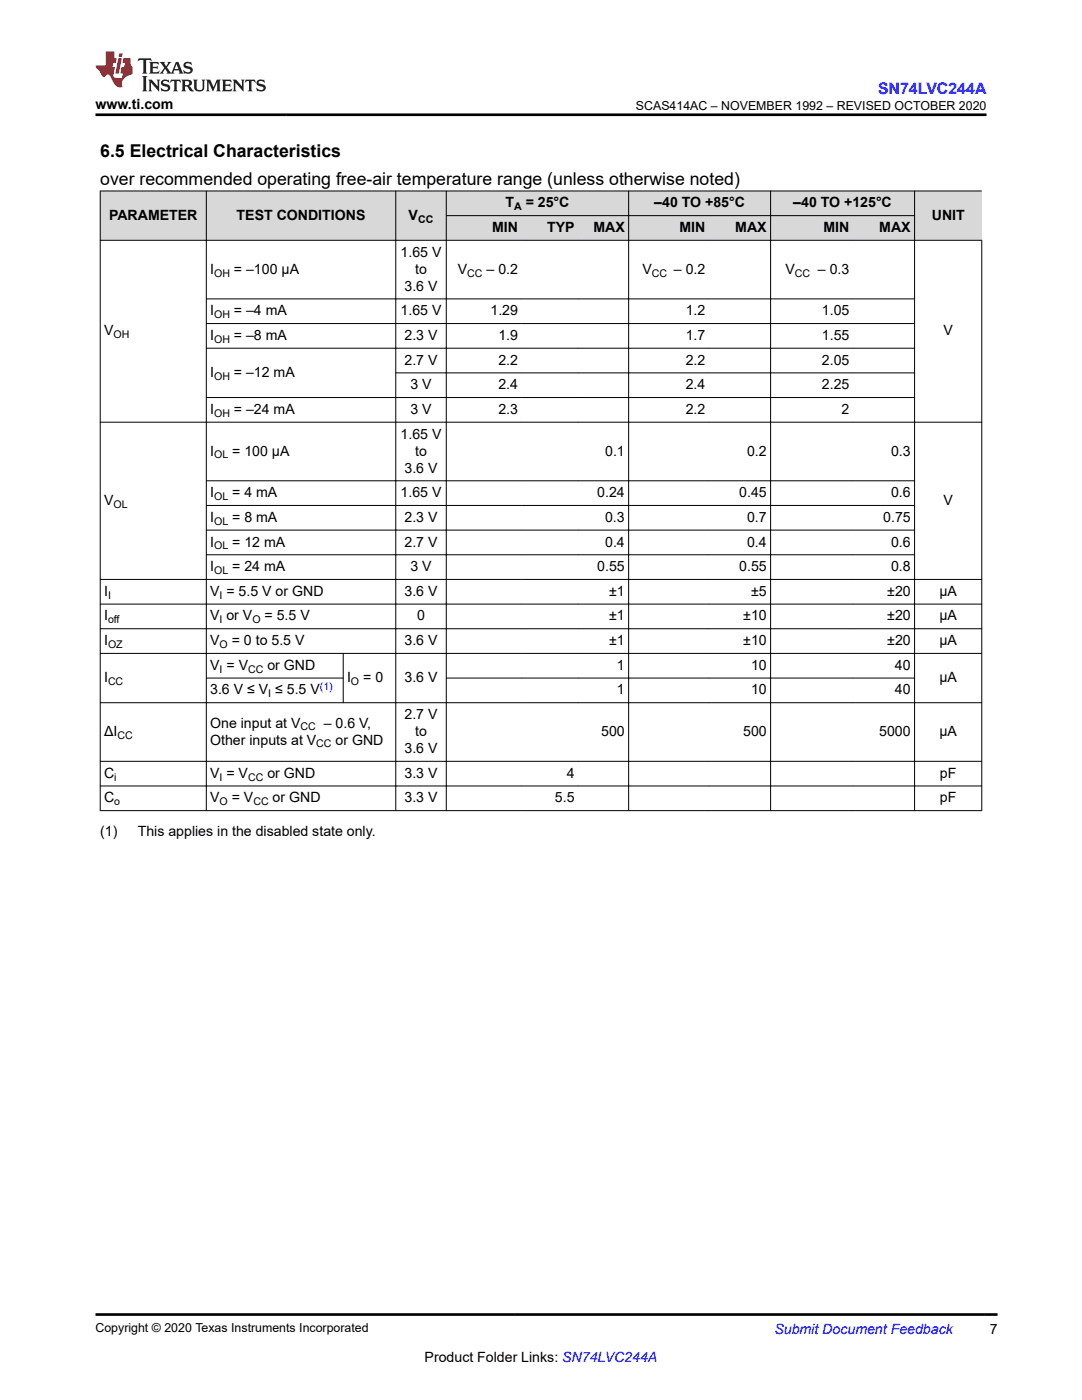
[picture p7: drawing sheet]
<svg xmlns="http://www.w3.org/2000/svg" width="216mm" height="279mm" viewBox="0 0 216 279" stroke-linecap="round" stroke-linejoin="round" font-family="sans-serif">
<defs><g id="words">
<g font-size="3.5">
<text x="20" y="31.3">6.5 Electrical Characteristics</text>
<text x="20" y="37">over recommended operating free-air temperature range (unless otherwise noted)</text>
</g>
<text font-size="3.2" fill="#00f" x="175.2" y="18.7">SN74LVC244A</text>
<g font-size="2.8">
<text x="19.1" y="21.8">www.ti.com</text>
<text x="100.9" y="41.4">T</text>
<text x="104.9" y="41.4">= 25°C</text>
<text x="130.6" y="41.4">–40 TO +85°C</text>
<text x="158.3" y="41.4">–40 TO +125°C</text>
<text x="21.8" y="43.8">PARAMETER</text>
<text x="47.2" y="43.8">TEST CONDITIONS</text>
<text x="81.5" y="43.8">V</text>
<text x="98.2" y="46.3">MIN</text>
<text x="109.2" y="46.3">TYP</text>
<text x="118.4" y="46.3">MAX</text>
<text x="135.6" y="46.3">MIN</text>
<text x="146.7" y="46.3">MAX</text>
<text x="164.3" y="46.3">MIN</text>
<text x="175.5" y="46.3">MAX</text>
<text x="185.9" y="43.8">UNIT</text>
<text x="79.9" y="51.2">1.65 V</text>
<text x="41.9" y="54.6">I</text>
<text x="46.7" y="54.6">= –100 µA</text>
<text x="80.7" y="58">3.6 V</text>
<text x="82.8" y="54.6">to</text>
<text x="91.4" y="54.6">V</text>
<text x="97.1" y="54.6">– 0.2</text>
<text x="128.2" y="54.6">V</text>
<text x="134.5" y="54.6">– 0.2</text>
<text x="156.7" y="54.6">V</text>
<text x="163.2" y="54.6">– 0.3</text>
<text x="41.9" y="62.9">I</text>
<text x="46.7" y="62.9">= –4 mA</text>
<text x="79.9" y="62.9">1.65 V</text>
<text x="97.9" y="62.9">1.29</text>
<text x="136.8" y="62.9">1.2</text>
<text x="164" y="62.9">1.05</text>
<text x="20.8" y="66.9">V</text>
<text x="41.9" y="67.8">I</text>
<text x="46.7" y="67.8">= –8 mA</text>
<text x="80.7" y="67.8">2.3 V</text>
<text x="99.4" y="67.8">1.9</text>
<text x="136.8" y="67.8">1.7</text>
<text x="164" y="67.8">1.55</text>
<text x="188.3" y="66.9">V</text>
<text x="41.9" y="75.2">I</text>
<text x="46.7" y="75.2">= –12 mA</text>
<text x="80.7" y="72.8">2.7 V</text>
<text x="81.9" y="77.7">3 V</text>
<text x="99.4" y="72.8">2.2</text>
<text x="99.4" y="77.7">2.4</text>
<text x="136.8" y="72.8">2.2</text>
<text x="136.8" y="77.7">2.4</text>
<text x="164" y="72.8">2.05</text>
<text x="164" y="77.7">2.25</text>
<text x="41.9" y="82.6">I</text>
<text x="46.7" y="82.6">= –24 mA</text>
<text x="81.9" y="82.6">3 V</text>
<text x="99.4" y="82.6">2.3</text>
<text x="136.8" y="82.6">2.2</text>
<text x="167.9" y="82.6">2</text>
<text x="79.9" y="87.5">1.65 V</text>
<text x="41.9" y="90.9">I</text>
<text x="46.3" y="90.9">= 100 µA</text>
<text x="80.7" y="94.3">3.6 V</text>
<text x="82.8" y="90.9">to</text>
<text x="120.7" y="90.9">0.1</text>
<text x="149.1" y="90.9">0.2</text>
<text x="177.8" y="90.9">0.3</text>
<text x="20.8" y="100.8">V</text>
<text x="41.9" y="99.2">I</text>
<text x="46.3" y="99.2">= 4 mA</text>
<text x="79.9" y="99.2">1.65 V</text>
<text x="119.2" y="99.2">0.24</text>
<text x="147.5" y="99.2">0.45</text>
<text x="177.8" y="99.2">0.6</text>
<text x="188.3" y="100.8">V</text>
<text x="41.9" y="104.1">I</text>
<text x="46.3" y="104.1">= 8 mA</text>
<text x="80.7" y="104.1">2.3 V</text>
<text x="120.7" y="104.1">0.3</text>
<text x="149.1" y="104.1">0.7</text>
<text x="176.2" y="104.1">0.75</text>
<text x="41.9" y="114">I</text>
<text x="41.9" y="109.1">I</text>
<text x="46.3" y="109.1">= 12 mA</text>
<text x="46.3" y="114">= 24 mA</text>
<text x="80.7" y="109.1">2.7 V</text>
<text x="81.9" y="114">3 V</text>
<text x="119.2" y="114">0.55</text>
<text x="120.7" y="109.1">0.4</text>
<text x="147.5" y="114">0.55</text>
<text x="149.1" y="109.1">0.4</text>
<text x="177.8" y="114">0.8</text>
<text x="177.8" y="109.1">0.6</text>
<text x="20.8" y="118.9">I</text>
<text x="41.9" y="118.9">V = 5.5 V or GND</text>
<text x="80.7" y="118.9">3.6 V</text>
<text x="121.6" y="118.9">±1</text>
<text x="149.9" y="118.9">±5</text>
<text x="177" y="118.9">±20</text>
<text x="187.4" y="118.9">µA</text>
<text x="20.8" y="123.8">I</text>
<text x="41.9" y="123.8">V or V</text>
<text x="52.8" y="123.8">= 5.5 V</text>
<text x="83.2" y="123.8">0</text>
<text x="121.6" y="123.8">±1</text>
<text x="148.3" y="123.8">±10</text>
<text x="177" y="123.8">±20</text>
<text x="187.4" y="123.8">µA</text>
<text x="20.8" y="128.8">I</text>
<text x="41.9" y="128.8">V</text>
<text x="46.2" y="128.8">= 0 to 5.5 V</text>
<text x="80.7" y="128.8">3.6 V</text>
<text x="121.6" y="128.8">±1</text>
<text x="148.3" y="128.8">±10</text>
<text x="177" y="128.8">±20</text>
<text x="187.4" y="128.8">µA</text>
<text x="20.8" y="136.1">I</text>
<text x="41.9" y="133.7">V = V</text>
<text x="53.3" y="133.7">or GND</text>
<text x="69.3" y="136.1">I</text>
<text x="72.5" y="136.1">= 0</text>
<text x="80.7" y="136.1">3.6 V</text>
<text x="123.1" y="133.7">1</text>
<text x="149.9" y="133.7">10</text>
<text x="178.6" y="133.7">40</text>
<text x="187.4" y="136.1">µA</text>
<text x="41.9" y="138.6">3.6 V ≤ V ≤ 5.5 V</text>
<text x="80.7" y="143.5">2.7 V</text>
<text x="123.1" y="138.6">1</text>
<text x="149.9" y="138.6">10</text>
<text x="178.6" y="138.6">40</text>
<text x="20.8" y="146.9">ΔI</text>
<text x="41.9" y="145.2">One input at V</text>
<text x="41.9" y="148.6">Other inputs at V</text>
<text x="64.6" y="145.2">– 0.6 V,</text>
<text x="67" y="148.6">or GND</text>
<text x="82.8" y="146.9">to</text>
<text x="120" y="146.9">500</text>
<text x="148.3" y="146.9">500</text>
<text x="175.4" y="146.9">5000</text>
<text x="187.4" y="146.9">µA</text>
<text x="20.8" y="155.2">C</text>
<text x="41.9" y="155.2">V = V</text>
<text x="53.3" y="155.2">or GND</text>
<text x="80.7" y="155.2">3.3 V</text>
<text x="80.7" y="150.3">3.6 V</text>
<text x="113.1" y="155.2">4</text>
<text x="187.5" y="155.2">pF</text>
<text x="20.8" y="160.1">C</text>
<text x="41.9" y="160.1">V</text>
<text x="46.2" y="160.1">= V</text>
<text x="54.4" y="160.1">or GND</text>
<text x="80.7" y="160.1">3.3 V</text>
<text x="110.7" y="160.1">5.5</text>
<text x="187.5" y="160.1">pF</text>
<text x="20" y="166.9">(1)</text>
<text x="27.5" y="166.9">This applies in the disabled state only.</text>
<text x="197.5" y="266.1">7</text>
<text x="84.7" y="271.7">Product Folder Links: SN74LVC244A</text>
</g>
<text font-size="2.8" fill="#00f" x="154.5" y="266.2">Submit Document Feedback</text>
<g font-size="2.5">
<text x="126.9" y="21.9">SCAS414AC – NOVEMBER 1992 – REVISED OCTOBER 2020</text>
<text x="19.1" y="265.9">Copyright © 2020 Texas Instruments Incorporated</text>
</g>
<g font-size="2.1">
<text x="102.6" y="42">A</text>
<text x="83.4" y="44.4">CC</text>
<text x="42.7" y="55.2">OH</text>
<text x="93.2" y="55.2">CC</text>
<text x="130.1" y="55.2">CC</text>
<text x="158.6" y="55.2">CC</text>
<text x="42.7" y="63.5">OH</text>
<text x="22.6" y="67.5">OH</text>
<text x="42.7" y="68.4">OH</text>
<text x="42.7" y="75.8">OH</text>
<text x="42.7" y="83.2">OH</text>
<text x="42.7" y="91.5">OL</text>
<text x="22.6" y="101.3">OL</text>
<text x="42.7" y="99.8">OL</text>
<text x="42.7" y="104.7">OL</text>
<text x="42.7" y="109.6">OL</text>
<text x="21.6" y="119.5">I</text>
<text x="42.7" y="114.6">OL</text>
<text x="43.8" y="119.5">I</text>
<text x="21.6" y="124.4">off</text>
<text x="43.8" y="124.4">I</text>
<text x="50.4" y="124.4">O</text>
<text x="21.6" y="129.3">OZ</text>
<text x="43.8" y="129.3">O</text>
<text x="21.6" y="136.7">CC</text>
<text x="43.8" y="134.2">I</text>
<text x="49.5" y="134.2">CC</text>
<text x="70" y="136.7">O</text>
<text x="53.5" y="139.2">I</text>
<text x="23.4" y="147.5">CC</text>
<text x="60" y="145.8">CC</text>
<text x="63.1" y="149.2">CC</text>
<text x="22.8" y="155.8">i</text>
<text x="43.8" y="155.8">I</text>
<text x="49.5" y="155.8">CC</text>
<text x="22.8" y="160.7">o</text>
<text x="43.8" y="160.7">O</text>
<text x="50.6" y="160.7">CC</text>
</g>
<text font-size="2.1" fill="#00f" x="63.8" y="137.7">(1)</text>
</g></defs>
<g fill="#d8d8d8">
<path d="M20 38.1h175.9v4.9h-175.9z" fill-rule="evenodd"/>
<path d="M20 43h175.9v5h-175.9z" fill-rule="evenodd"/>
<path d="M20.1 38.2h21v9.7h-21z" fill-rule="evenodd"/>
<path d="M41.2 38.2h37.7v9.7h-37.7z" fill-rule="evenodd"/>
<path d="M79 38.2h10v9.7h-10z" fill-rule="evenodd"/>
<path d="M89.1 38.2h36.3v4.8h-36.3z" fill-rule="evenodd"/>
<path d="M125.5 38.2h28.2v4.8h-28.2z" fill-rule="evenodd"/>
<path d="M153.8 38.2h28.6v4.8h-28.6z" fill-rule="evenodd"/>
<path d="M182.6 38.2h13.3v9.7h-13.3z" fill-rule="evenodd"/>
<path d="M89.1 43.1h15v4.8h-15z" fill-rule="evenodd"/>
<path d="M104.1 43.1h11.3v4.8h-11.3z" fill-rule="evenodd"/>
<path d="M115.4 43.1h10v4.8h-10z" fill-rule="evenodd"/>
<path d="M125.5 43.1h16v4.8h-16z" fill-rule="evenodd"/>
<path d="M141.5 43.1h12.2v4.8h-12.2z" fill-rule="evenodd"/>
<path d="M153.8 43.1h16.4v4.8h-16.4z" fill-rule="evenodd"/>
<path d="M170.2 43.1h12.2v4.8h-12.2z" fill-rule="evenodd"/>
</g>
<g fill="none" stroke="#000" stroke-width=".2">
<path d="M19.9 38.1h176M20 38.1v123.7M41.2 38.1v123.7M79 38.1v123.7M89 38.1v123.7M125.4 38.1v123.7M153.8 38.1v123.7M182.5 38.1v123.7M19.9 48h176.1M41.1 59.7h141.5M89 43h93.6M195.9 47.9v113.9"/>
<path d="M41.1 64.6h141.5M41.1 69.5h141.5M41.1 79.3h141.5M78.9 74.4h103.7M19.9 84.3h176.1M41.1 96h141.5M19.9 115.6h176.1M41.1 100.9h141.5M41.1 105.8h141.5M41.1 110.7h141.5M19.9 120.6h176.1M19.9 125.5h176.1"/>
<path d="M19.9 130.4h176.1M41.1 135.3h27.4M68.5 130.3v10M89 135.3h93.6M19.9 140.2h176.1M19.9 151.9h176.1M19.9 156.9h176.1M19.9 161.8h176.1"/>
</g>
<path d="M27.7 11.6l-.2 .6 .5-.2h.6v.1v2.2l-.2 .4h1l-.2-.4v-2.2v-.1h.5l.5 .2-.1-.6zM29.8 12.4l.2 .3v1.6l-.2 .4h1.9l.1-.6a1.08 1.08 0 0 1-1.3 .2v-.7h.6l.4 .2v-.7l-.4 .2h-.6v-.5l.2-.2a1 1 0 0 1 1 .3l-.1-.5zM31.8 12.4l1 1.1-1 1.2h.9l-.2-.2 .4-.8 .5 .8-.2 .2h1.6l-.2-.2 .1-.5h1l.1 .5-.1 .2h.9l-.2-.4-.8-1.9h-.5l-1 2.1-.8-1.1 .9-1h-.8l.2 .2-.5 .6-.3-.6 .1-.2zM35.2 12.8l.4 1h-.8zM36.8 12.5a.65 .65 0 0 0-.2 .7 .65 .65 0 0 0 .6 .5l.7 .1 .1 .3a.79 .79 0 0 1-.7 .4 .79 .79 0 0 1-.7-.5l.1 .7 .2-.1a.93 .93 0 0 0 1.1 0 .93 .93 0 0 0 .4-.9 1.46 1.46 0 0 0-1.2-.6l-.1-.3a1.09 1.09 0 0 1 1.2 .2l-.2-.6-.1 .1-.6-.2zM28.4 15.2l.2 .4v2.2l-.2 .4h1l-.2-.4v-2.2l.2-.4zM29.6 15.9l.2 .4v1.5l-.2 .4h.8l-.3-.4v-1.3l1.7 1.8v-2l.2-.4h-.8l.2 .2 .1 1.1-1.2-1.3zM32.3 16a.65 .65 0 0 0-.2 .8 .65 .65 0 0 0 .7 .4l.6 .2 .1 .2a.79 .79 0 0 1-.7 .4 .79 .79 0 0 1-.7-.5l.1 .7 .2-.1a.93 .93 0 0 0 1.1 .1 .93 .93 0 0 0 .4-1 1.46 1.46 0 0 0-1.2-.5l-.1-.4a1.09 1.09 0 0 1 1.2 .2l-.2-.6-.1 .1-.6-.1zM34.1 15.9l-.1 .6a.63 .63 0 0 1 .7-.3l.1 1.6-.3 .4h1l-.2-.4v-1.6a.66 .66 0 0 1 .8 .3l-.1-.6zM36.2 15.9l.2 .4v1.5l-.2 .4h.9l-.2-.2v-.7h.5l.1 .2a.79 .79 0 0 0 1.2 .6l-1-.9a.61 .61 0 0 0 .6-.6 .61 .61 0 0 0-.5-.7zM36.9 16.2h.2a.47 .47 0 0 1 .5 .1 .47 .47 0 0 1 .1 .5l-.2 .1-.6 .1zM38.5 15.9l.2 .2a2.27 2.27 0 0 0 .4 2 1.04 1.04 0 0 0 1.7-.7v-1.3l.2-.2h-.8l.2 .4v1.1a.6 .6 0 0 1-.6 .6 .6 .6 0 0 1-.6-.6v-1.1l.3-.4zM41.1 15.9l.2 .4v1.5l-.2 .4h.7l-.2-.4v-1.4l.9 1.9 .8-1.9v1.4l-.2 .4h1l-.3-.4v-1.5l.3-.4h-.8l-.7 1.5-.7-1.5zM44.3 15.9l.2 .4v1.5l-.2 .4h1.9l.1-.6a1.09 1.09 0 0 1-1.3 .2v-.7h.6l.4 .2v-.6l-.4 .2h-.6v-.6l.2-.1a1.01 1.01 0 0 1 1 .3l-.1-.6zM46.4 15.9l.3 .4v1.5l-.3 .4h.8l-.2-.4v-1.3l1.6 1.8v-2l.2-.4h-.7l.2 .2v1.1l-1.2-1.3zM49 15.9l-.1 .6a.63 .63 0 0 1 .8-.3v1.6l-.3 .4h1l-.2-.4v-1.6a.66 .66 0 0 1 .8 .3l-.1-.6zM51.4 16a.65 .65 0 0 0-.2 .8 .65 .65 0 0 0 .6 .4l.6 .2 .2 .2a.79 .79 0 0 1-.8 .4 .79 .79 0 0 1-.6-.5l.1 .7 .2-.1a.93 .93 0 0 0 1 .1 .93 .93 0 0 0 .5-1 1.46 1.46 0 0 0-1.3-.5l-.1-.4a1.09 1.09 0 0 1 1.3 .2l-.2-.6-.2 .1-.5-.1z" fill="#231f20"/>
<path d="M21.1 10.3v2.7h-2v.4l.9 1a.95 .95 0 0 0 .9 .9 .59 .59 0 0 1 .6-.4 .59 .59 0 0 1 .5 .3l.4 .8a1.59 1.59 0 0 0 2.1 1.4 1.61 1.61 0 0 1 1-2.3l1-.3-.1-1.5a1.59 1.59 0 0 1-.4-1.7h-1.4l-.2 .9h.5l-.1 .9h-.5l-.2 .9v.3l.4 .1-.2 .9h-.6a.73 .73 0 0 1-1.1-.7l.3-1.5h-.5l.2-.9h.5l.2-.9h-.5v-1.3zM23.6 11.6l-.6 3.1h.7l.6-3.1zM23.8 10.7l-.1 .6h.7l.1-.6z" fill="#ed1c24"/>
<path d="M19.1 22.9h177.8M19 262.3h180" fill="none" stroke="#000" stroke-width=".53"/>
<use href="#words"/>
</svg>
